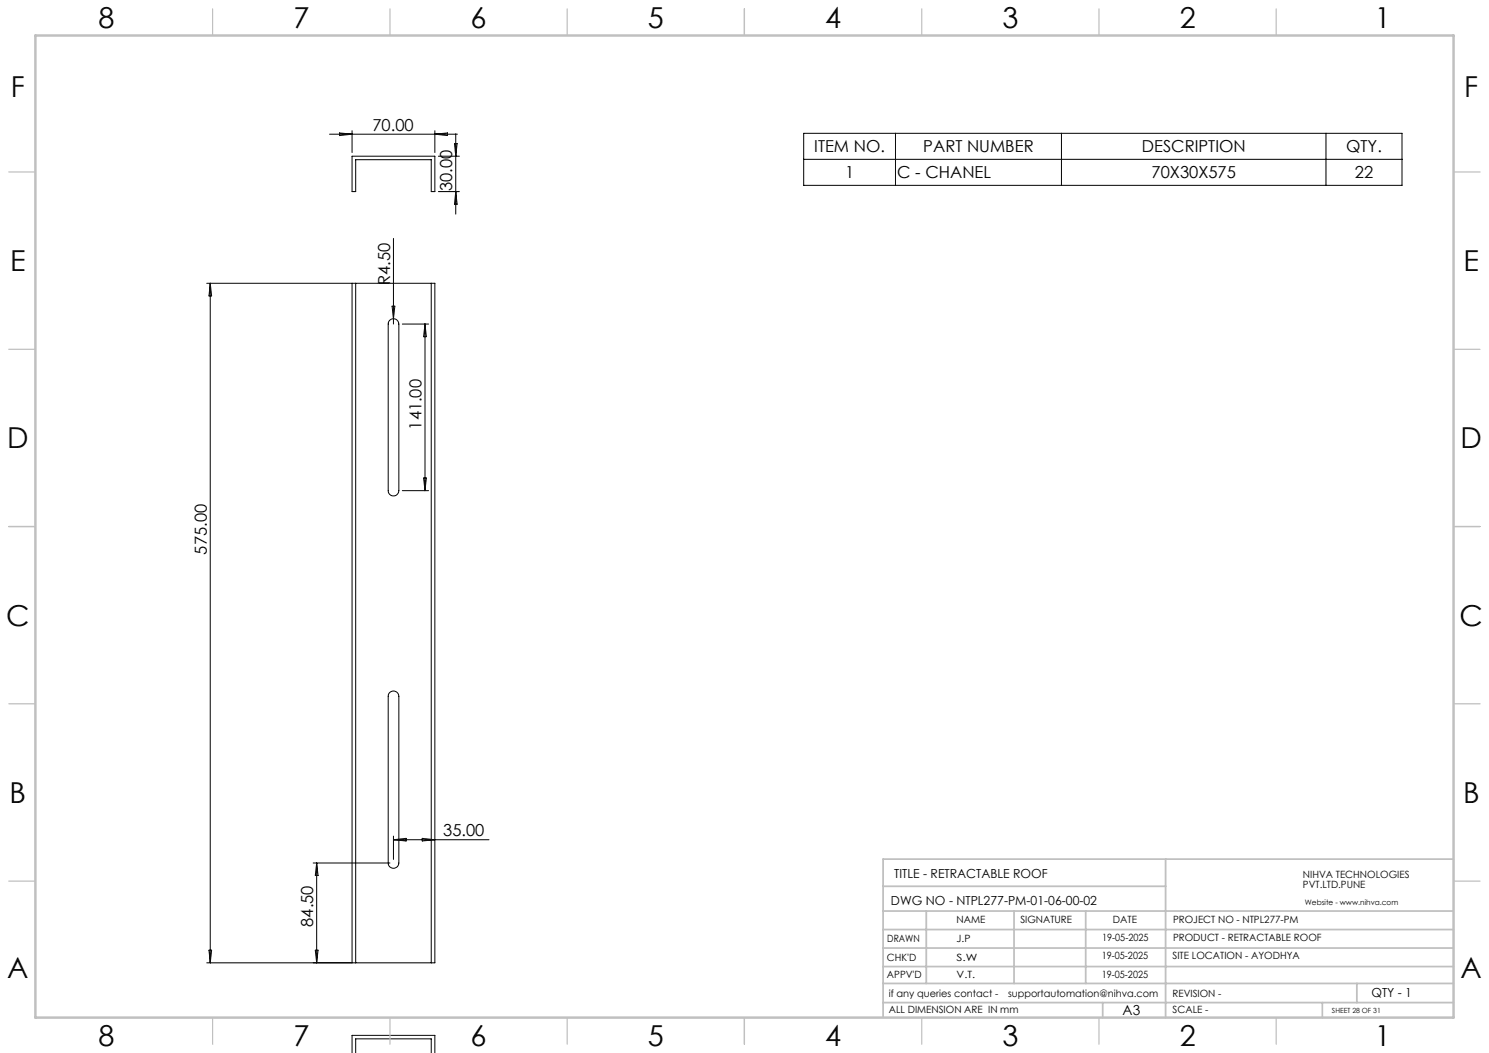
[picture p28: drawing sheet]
<svg xmlns="http://www.w3.org/2000/svg" width="420mm" height="297mm" viewBox="0 0 420 297" stroke-linecap="round" stroke-linejoin="round" font-family="sans-serif">
<defs><g id="words">
<g font-size="8.1">
<text x="27.8" y="8">8</text>
<text x="82.8" y="8">7</text>
<text x="132.8" y="8">6</text>
<text x="182.8" y="8">5</text>
<text x="232.8" y="8">4</text>
<text x="282.8" y="8">3</text>
<text x="332.8" y="8">2</text>
<text x="387.8" y="8">1</text>
<text x="3" y="27.2">F</text>
<text x="413" y="27.2">F</text>
<text x="2.8" y="76.5">E</text>
<text x="412.8" y="76.5">E</text>
<text x="2" y="126.5">D</text>
<text x="412" y="126.5">D</text>
<text x="1.7" y="176.5">C</text>
<text x="411.7" y="176.5">C</text>
<text x="2.7" y="226.5">B</text>
<text x="412.7" y="226.5">B</text>
<text x="2" y="275.7">A</text>
<text x="412" y="275.7">A</text>
<text x="27.8" y="295">8</text>
<text x="82.8" y="295">7</text>
<text x="132.8" y="295">6</text>
<text x="182.8" y="295">5</text>
<text x="232.8" y="295">4</text>
<text x="282.8" y="295">3</text>
<text x="332.8" y="295">2</text>
<text x="387.8" y="295">1</text>
</g>
<g font-size="4.7">
<text x="105.1" y="36.8">70.00</text>
<text x="229.7" y="42.9">ITEM NO.</text>
<text x="260.4" y="42.9">PART NUMBER</text>
<text x="322.1" y="42.9">DESCRIPTION</text>
<text x="379.7" y="42.9">QTY.</text>
<text x="127.6" y="53.9" transform="rotate(-90 127.6 53.9)">30.00</text>
<text x="238.4" y="50.3">1</text>
<text x="253.1" y="50.3">C - CHANEL</text>
<text x="324.8" y="50.3">70X30X575</text>
<text x="382.2" y="50.3">22</text>
<text x="110" y="80.4" transform="rotate(-90 110 80.4)">R4.50</text>
<text x="118.9" y="121.2" transform="rotate(-90 118.9 121.2)">141.00</text>
<text x="58.3" y="156.4" transform="rotate(-90 58.3 156.4)">575.00</text>
<text x="125" y="235.8">35.00</text>
<text x="88.3" y="261.4" transform="rotate(-90 88.3 261.4)">84.50</text>
</g>
<text font-size="3.9" x="316.7" y="286.4">A3</text>
<g font-size="3.5">
<text x="252.2" y="247.7">TITLE - RETRACTABLE ROOF</text>
<text x="251.3" y="255.1">DWG NO - NTPL277-PM-01-06-00-02</text>
<text x="386.8" y="281.1">QTY - 1</text>
</g>
<g font-size="2.8">
<text x="367.5" y="247.7">NIHVA TECHNOLOGIES</text>
<text x="367.5" y="250.5">PVT.LTD.PUNE</text>
<text x="269.8" y="260.4">NAME</text>
<text x="287.8" y="260.4">SIGNATURE</text>
<text x="313.9" y="260.5">DATE</text>
<text x="330.9" y="260.5">PROJECT NO - NTPL277-PM</text>
<text x="250.3" y="265.7">DRAWN</text>
<text x="269.8" y="265.7">J.P</text>
<text x="310.9" y="265.5">19-05-2025</text>
<text x="330.9" y="265.5">PRODUCT - RETRACTABLE ROOF</text>
<text x="250.2" y="271.1">CHK'D</text>
<text x="250.2" y="275.8">APPV'D</text>
<text x="269.8" y="271.1">S.W</text>
<text x="269.8" y="275.8">V.T.</text>
<text x="310.8" y="270.6">19-05-2025</text>
<text x="310.8" y="275.8">19-05-2025</text>
<text x="330.7" y="270.6">SITE LOCATION - AYODHYA</text>
<text x="250.7" y="281.1">if any queries contact -</text>
<text x="284.3" y="281.1">supportautomation@nihva.com</text>
<text x="330.7" y="281.1">REVISION -</text>
<text x="250.7" y="285.6">ALL DIMENSION ARE IN mm</text>
<text x="330.7" y="285.6">SCALE -</text>
</g>
<text font-size="2.1" x="368.1" y="255.1">Website - www.nihva.com</text>
<text font-size="2" x="375.7" y="285.6">SHEET 28 OF 31</text>
</g></defs>
<g fill="none" stroke="#000" stroke-width=".28">
<path d="M93 37.8h36M95.8 37.5l3.5 .3-3.5 .4zM99.3 36.9v6.1M122.7 36.9v6.1M122.7 37.8l3.5-.3v.7zM128.6 37.7v22.7M226.7 37.6h168.8v14.7h-168.8zM252.6 37.6v14.7M299.4 37.6v14.7M374 37.6v14.7M99.3 44.1h23.4v9.9h-1.1v-9h-21.3v9h-1zM123.6 54h6"/>
<path d="M123.6 44.1h6M128.2 40.5h.7l-.3 3.6zM128.6 54l.3 3.6h-.7zM226.7 44.9h168.8M58.3 79.9h64.4v191.7h-64.4M59.3 79.9v191.7M59.3 79.9l.4 3.6h-.8zM99.3 79.9v191.7M100.3 79.9v191.7M111 67.2v24.2M121.6 79.9v191.7M110 90.3a1.5 1.5 0 0 1 1.6-.3 1.5 1.5 0 0 1 .9 1.4v47a1.5 1.5 0 0 1-1.5 1.5 1.5 1.5 0 0 1-1.5-1.5v-47z"/>
<path d="M110.6 86.4h.8l-.4 3.5zM113.5 91.4h7.4M119.9 91.4v47M119.9 91.4l.4 3.6h-.8zM113.5 138.4h7.4M119.5 134.8h.8l-.4 3.6zM110 195.3a1.53 1.53 0 0 1 1.6-.3 1.53 1.53 0 0 1 .9 1.4v47a1.5 1.5 0 0 1-1.5 1.5 1.5 1.5 0 0 1-1.5-1.5v-47zM111 235.8v6.6M111 236.9h26.9M111 236.9l3.5-.4v.7zM119.1 236.5l3.6 .4-3.6 .3zM88.3 243.4h21.7"/>
<path d="M89.3 243.4v28.2M89.3 243.4l.4 3.5h-.8zM58.9 268h.8l-.4 3.6zM88.9 268h.8l-.4 3.6zM99.3 297.1v-5.1h23.4v5.1M100.3 297.1v-4.1h21.3v4.1"/>
</g>
<g fill="none" stroke="#c0c0c0" stroke-width=".35">
<path d="M60 2.5v7.5M110 2.5v7.5M160 2.5v7.5M210 2.5v7.5M260 2.5v7.5M310 2.5v7.5M360 2.5v7.5M2.5 48.5h7.5M410 48.5h7.5M2.5 98.5h7.5M410 98.5h7.5M2.5 148.5h7.5"/>
<path d="M410 148.5h7.5M2.5 198.5h7.5M410 198.5h7.5M2.5 248.5h7.5M410 248.5h7.5M60 287v7.5M110 287v7.5M160 287v7.5M210 287v7.5M260 287v7.5M310 287v7.5M360 287v7.5"/>
</g>
<g fill="none" stroke="#c0c0c0" stroke-width=".5">
<path d="M249.1 257h160.9M249.1 250h79.7M261.3 257v20.4M286 257v20.4M306.2 257v20.4M328.8 242.3v44.7M410 242.3h-160.9v44.7M249.1 272.6h160.9M249.1 267.4h160.9M249.1 262.2h160.9M249.1 277.4h160.9M382.7 277.4v5.4"/>
<path d="M249.1 282.8h160.9M311 282.8v4.2M373 282.8v4.2"/>
</g>
<path d="M10 10h400v277h-400z" fill="none" stroke="#c0c0c0" stroke-width=".7"/>
<use href="#words"/>
</svg>
